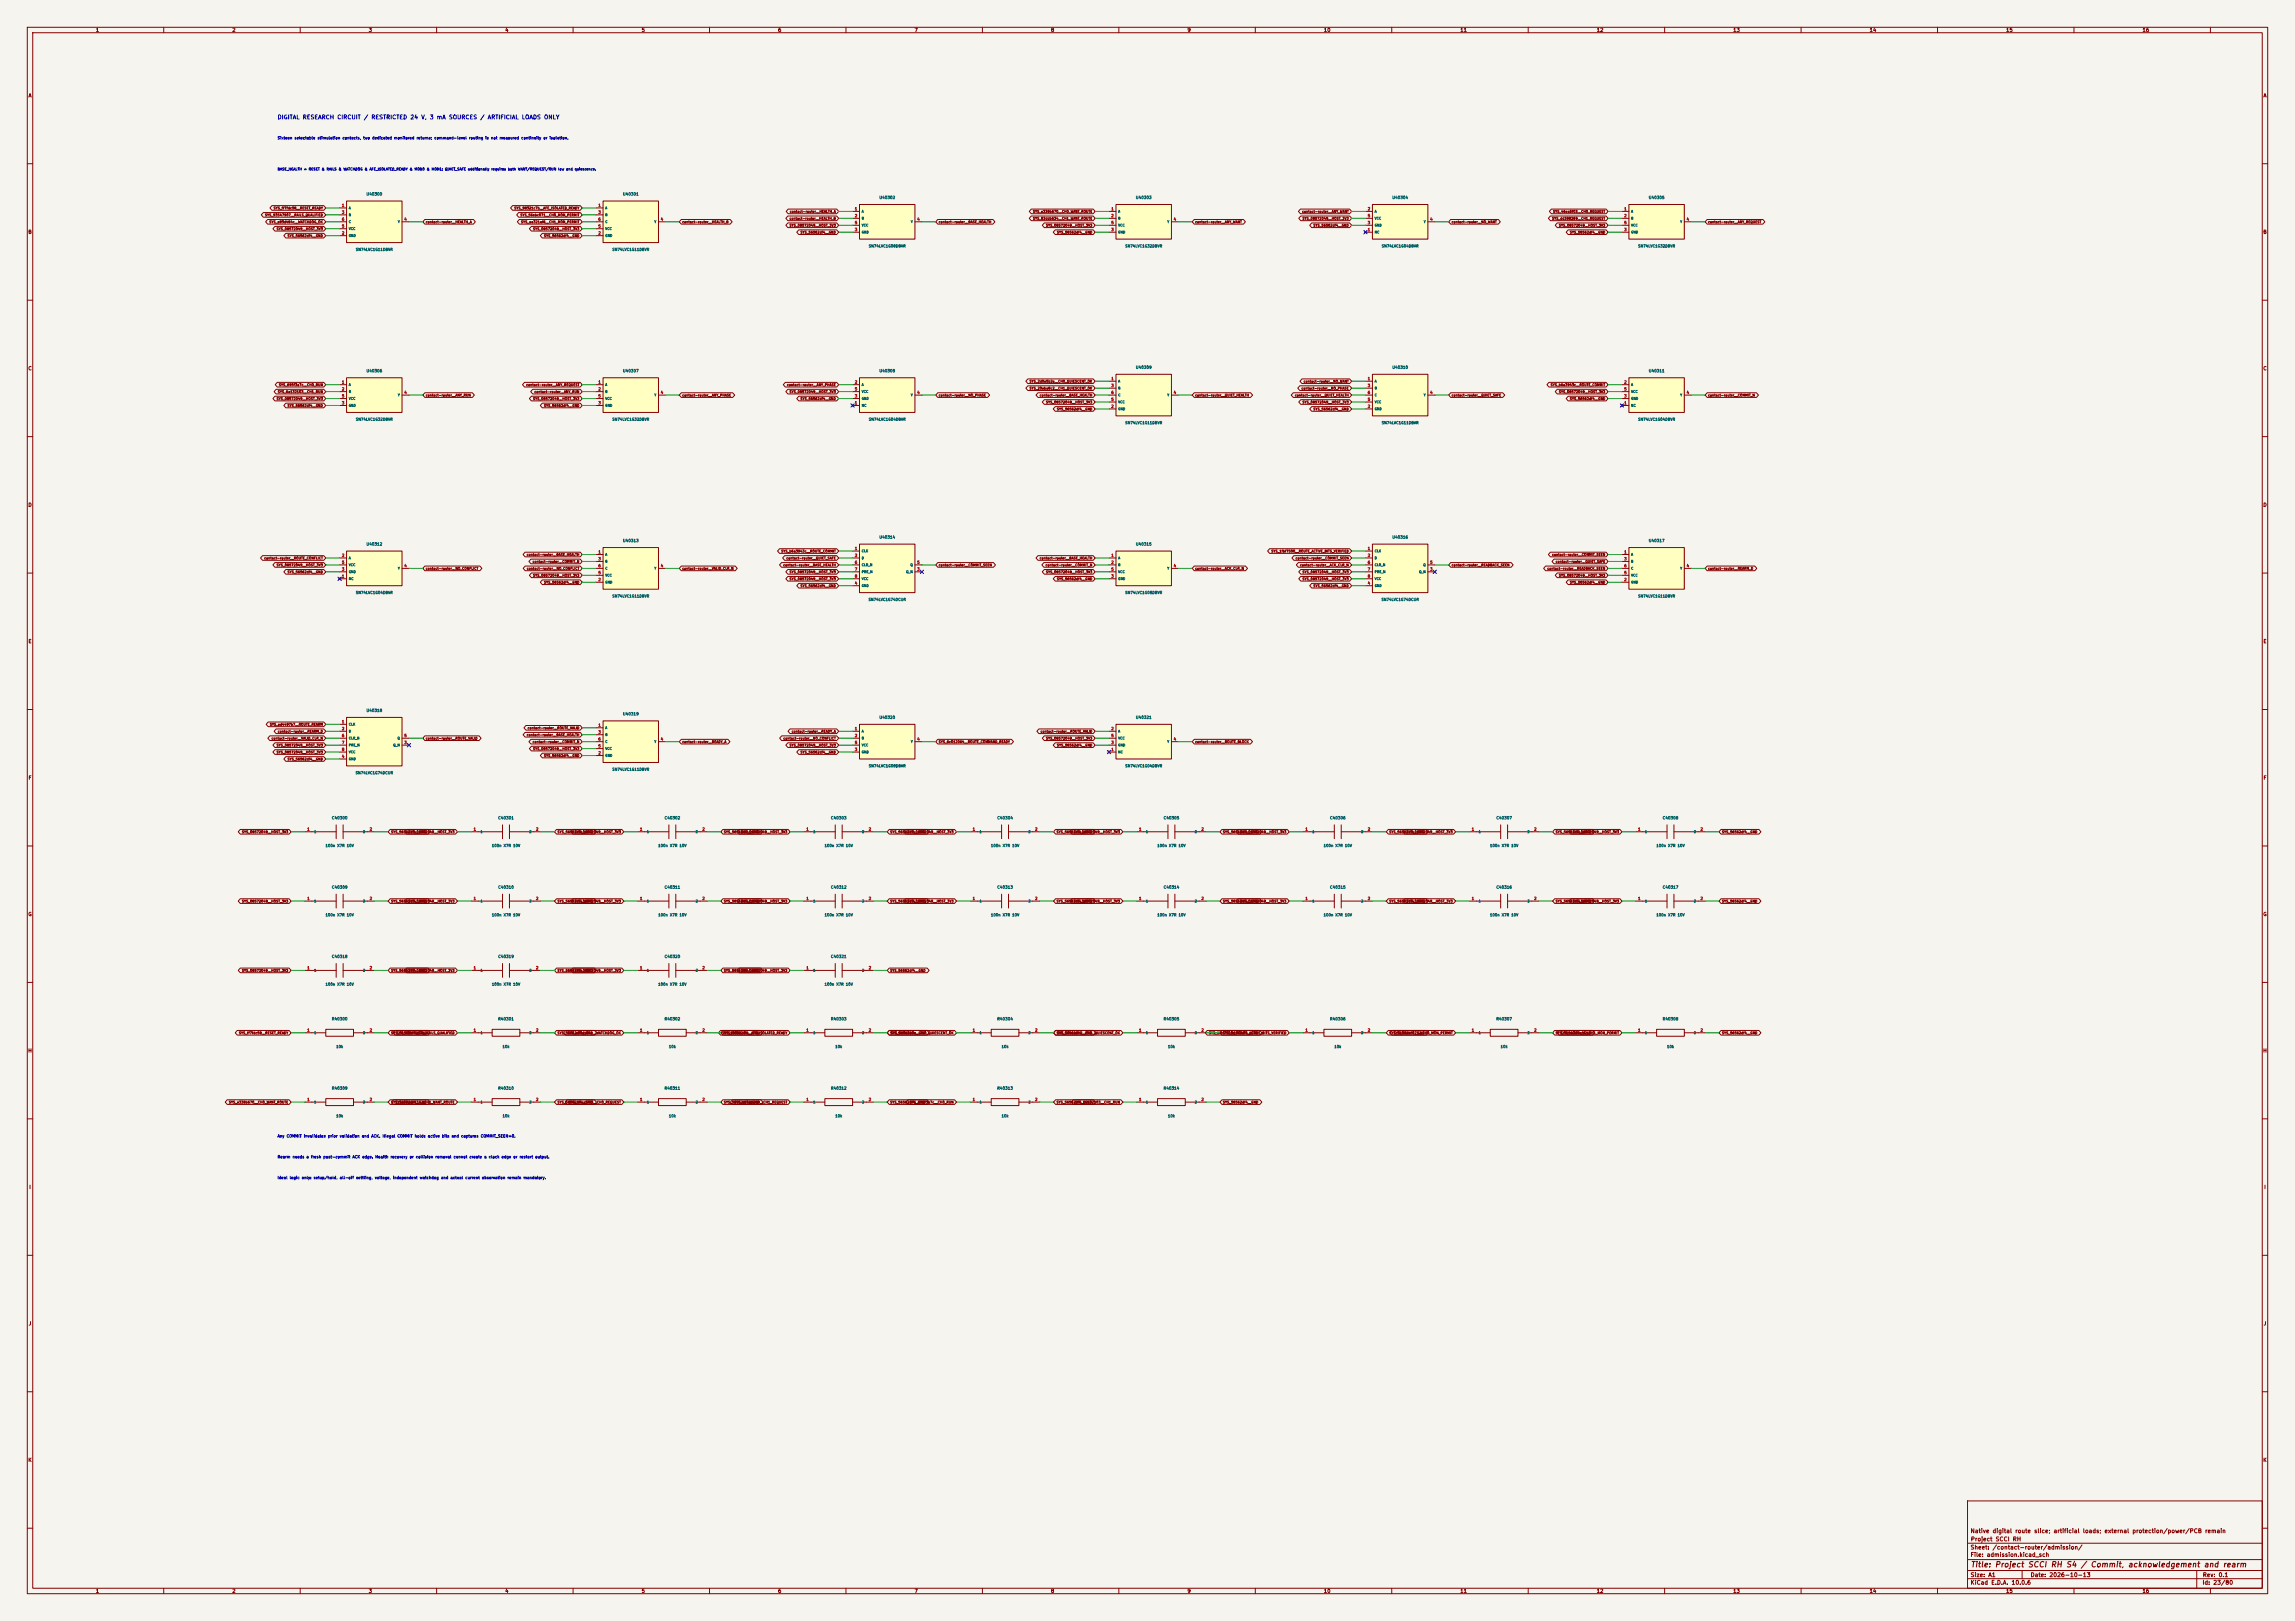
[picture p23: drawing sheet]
<svg xmlns="http://www.w3.org/2000/svg" width="841mm" height="594mm" viewBox="0 0 841 594" stroke-linecap="round" stroke-linejoin="round" font-family="sans-serif">
<defs><g id="words">
<text font-size="2" fill="#840000" x="722" y="574.8">Title: Project SCCI RH S4 / Commit, acknowledgement and rearm</text>
<text font-size="1.5" fill="#0000c2" x="101.6" y="44.1">DIGITAL RESEARCH CIRCUIT / RESTRICTED 24 V, 3 mA SOURCES / ARTIFICIAL LOADS ONLY</text>
<g font-size="1.5" fill="#840000">
<text x="721.9" y="562.1">Native digital route slice; artificial loads; external protection/power/PCB remain</text>
<text x="721.9" y="568.1">Sheet: /contact-router/admission/</text>
<text x="722" y="565.1">Project SCCI RH</text>
<text x="721.9" y="570.8">File: admission.kicad_sch</text>
<text x="721.9" y="581">KiCad E.D.A. 10.0.6</text>
<text x="721.9" y="578.2">Size: A1</text>
<text x="743.9" y="578.2">Date: 2026-10-13</text>
<text x="806.9" y="581">Id: 23/80</text>
<text x="807" y="578.2">Rev: 0.1</text>
</g>
<g font-size="1.3" fill="#840000">
<text x="35" y="12">1</text>
<text x="85" y="12">2</text>
<text x="135" y="12">3</text>
<text x="185" y="12">4</text>
<text x="235" y="12">5</text>
<text x="285" y="12">6</text>
<text x="335" y="12">7</text>
<text x="385" y="12">8</text>
<text x="435" y="12">9</text>
<text x="485" y="12">10</text>
<text x="535" y="12">11</text>
<text x="585" y="12">12</text>
<text x="635" y="12">13</text>
<text x="685" y="12">14</text>
<text x="735" y="12">15</text>
<text x="785" y="12">16</text>
<text x="10.3" y="36">A</text>
<text x="829.3" y="36">A</text>
<text x="10.2" y="86">B</text>
<text x="829.2" y="86">B</text>
<text x="10.2" y="136">C</text>
<text x="829.2" y="136">C</text>
<text x="10.2" y="186">D</text>
<text x="829.2" y="186">D</text>
<text x="10.3" y="236">E</text>
<text x="829.3" y="236">E</text>
<text x="10.3" y="286">F</text>
<text x="829.3" y="286">F</text>
<text x="10.2" y="336">G</text>
<text x="829.2" y="336">G</text>
<text x="10.2" y="386">H</text>
<text x="829.2" y="386">H</text>
<text x="10.6" y="436">I</text>
<text x="829.6" y="436">I</text>
<text x="10.4" y="486">J</text>
<text x="829.4" y="486">J</text>
<text x="10.2" y="536">K</text>
<text x="829.2" y="536">K</text>
<text x="35" y="584">1</text>
<text x="85" y="584">2</text>
<text x="135" y="584">3</text>
<text x="185" y="584">4</text>
<text x="235" y="584">5</text>
<text x="285" y="584">6</text>
<text x="335" y="584">7</text>
<text x="385" y="584">8</text>
<text x="435" y="584">9</text>
<text x="485" y="584">10</text>
<text x="535" y="584">11</text>
<text x="585" y="584">12</text>
<text x="635" y="584">13</text>
<text x="685" y="584">14</text>
<text x="735" y="584">15</text>
<text x="785" y="584">16</text>
</g>
<g font-size="1" fill="#0000c2">
<text x="101.6" y="51.3">Sixteen selectable stimulation contacts, two dedicated monitored returns; command-level routing is not measured continuity or isolation.</text>
<text x="101.6" y="417.1">Any COMMIT invalidates prior validation and ACK. Illegal COMMIT holds active bits and captures COMMIT_SEEN=0.</text>
<text x="101.6" y="424.7">Rearm needs a fresh post-commit ACK edge. Health recovery or collision removal cannot create a clock edge or restart output.</text>
<text x="101.6" y="432.3">Ideal logic only: setup/hold, all-off settling, voltage, independent watchdog and actual current observation remain mandatory.</text>
</g>
<g font-size="1" fill="#006464">
<text x="134.2" y="71.9">U40300</text>
<text x="228.1" y="71.9">U40301</text>
<text x="322.1" y="73.1">U40302</text>
<text x="416.1" y="73.1">U40303</text>
<text x="510.1" y="73.1">U40304</text>
<text x="604.1" y="73.1">U40305</text>
<text x="130.3" y="92.2">SN74LVC1G11DBVR</text>
<text x="224.3" y="92.2">SN74LVC1G11DBVR</text>
<text x="318.2" y="90.9">SN74LVC1G08DBVR</text>
<text x="412.2" y="90.9">SN74LVC1G32DBVR</text>
<text x="506.2" y="90.9">SN74LVC1G04DBVR</text>
<text x="600.2" y="90.9">SN74LVC1G32DBVR</text>
<text x="134.2" y="136.6">U40306</text>
<text x="228.1" y="136.6">U40307</text>
<text x="322.1" y="136.6">U40308</text>
<text x="416.1" y="135.4">U40309</text>
<text x="510.1" y="135.4">U40310</text>
<text x="604.1" y="136.6">U40311</text>
<text x="130.3" y="154.4">SN74LVC1G32DBVR</text>
<text x="224.3" y="154.4">SN74LVC1G32DBVR</text>
<text x="318.2" y="154.4">SN74LVC1G04DBVR</text>
<text x="412.2" y="155.7">SN74LVC1G11DBVR</text>
<text x="506.2" y="155.7">SN74LVC1G11DBVR</text>
<text x="600.2" y="154.4">SN74LVC1G04DBVR</text>
<text x="322.1" y="197.6">U40314</text>
<text x="510.1" y="197.6">U40316</text>
<text x="134.2" y="200.1">U40312</text>
<text x="228.1" y="198.9">U40313</text>
<text x="416.1" y="200.1">U40315</text>
<text x="604.1" y="198.9">U40317</text>
<text x="130.3" y="217.9">SN74LVC1G04DBVR</text>
<text x="224.3" y="219.2">SN74LVC1G11DBVR</text>
<text x="318.1" y="220.4">SN74LVC1G74DCUR</text>
<text x="412.2" y="217.9">SN74LVC1G08DBVR</text>
<text x="506.1" y="220.4">SN74LVC1G74DCUR</text>
<text x="600.2" y="219.2">SN74LVC1G11DBVR</text>
<text x="134.2" y="261.1">U40318</text>
<text x="228.1" y="262.4">U40319</text>
<text x="322.1" y="263.6">U40320</text>
<text x="416.1" y="263.6">U40321</text>
<text x="318.2" y="281.4">SN74LVC1G08DBVR</text>
<text x="412.2" y="281.4">SN74LVC1G04DBVR</text>
<text x="130.2" y="283.9">SN74LVC1G74DCUR</text>
<text x="224.3" y="282.7">SN74LVC1G11DBVR</text>
<text x="121.5" y="300.5">C40300</text>
<text x="182.4" y="300.5">C40301</text>
<text x="243.4" y="300.5">C40302</text>
<text x="304.4" y="300.5">C40303</text>
<text x="365.3" y="300.5">C40304</text>
<text x="426.3" y="300.5">C40305</text>
<text x="487.2" y="300.5">C40306</text>
<text x="548.2" y="300.5">C40307</text>
<text x="609.2" y="300.5">C40308</text>
<text x="119.2" y="310.6">100n X7R 10V</text>
<text x="180.1" y="310.6">100n X7R 10V</text>
<text x="241.1" y="310.6">100n X7R 10V</text>
<text x="302" y="310.6">100n X7R 10V</text>
<text x="363" y="310.6">100n X7R 10V</text>
<text x="424" y="310.6">100n X7R 10V</text>
<text x="484.9" y="310.6">100n X7R 10V</text>
<text x="545.9" y="310.6">100n X7R 10V</text>
<text x="606.8" y="310.6">100n X7R 10V</text>
<text x="121.5" y="325.9">C40309</text>
<text x="182.4" y="325.9">C40310</text>
<text x="243.4" y="325.9">C40311</text>
<text x="304.4" y="325.9">C40312</text>
<text x="365.3" y="325.9">C40313</text>
<text x="426.3" y="325.9">C40314</text>
<text x="487.2" y="325.9">C40315</text>
<text x="548.2" y="325.9">C40316</text>
<text x="609.2" y="325.9">C40317</text>
<text x="119.2" y="336">100n X7R 10V</text>
<text x="180.1" y="336">100n X7R 10V</text>
<text x="241.1" y="336">100n X7R 10V</text>
<text x="302" y="336">100n X7R 10V</text>
<text x="363" y="336">100n X7R 10V</text>
<text x="424" y="336">100n X7R 10V</text>
<text x="484.9" y="336">100n X7R 10V</text>
<text x="545.9" y="336">100n X7R 10V</text>
<text x="606.8" y="336">100n X7R 10V</text>
<text x="121.5" y="351.3">C40318</text>
<text x="182.4" y="351.3">C40319</text>
<text x="243.4" y="351.3">C40320</text>
<text x="304.4" y="351.3">C40321</text>
<text x="119.2" y="361.4">100n X7R 10V</text>
<text x="180.1" y="361.4">100n X7R 10V</text>
<text x="241.1" y="361.4">100n X7R 10V</text>
<text x="302" y="361.4">100n X7R 10V</text>
<text x="121.5" y="374.1">R40300</text>
<text x="182.4" y="374.1">R40301</text>
<text x="243.4" y="374.1">R40302</text>
<text x="304.4" y="374.1">R40303</text>
<text x="365.3" y="374.1">R40304</text>
<text x="426.3" y="374.1">R40305</text>
<text x="487.2" y="374.1">R40306</text>
<text x="548.2" y="374.1">R40307</text>
<text x="609.2" y="374.1">R40308</text>
<text x="123.1" y="384.3">10k</text>
<text x="184" y="384.3">10k</text>
<text x="245" y="384.3">10k</text>
<text x="306" y="384.3">10k</text>
<text x="366.9" y="384.3">10k</text>
<text x="427.9" y="384.3">10k</text>
<text x="488.8" y="384.3">10k</text>
<text x="549.8" y="384.3">10k</text>
<text x="610.8" y="384.3">10k</text>
<text x="121.5" y="399.5">R40309</text>
<text x="182.4" y="399.5">R40310</text>
<text x="243.4" y="399.5">R40311</text>
<text x="304.4" y="399.5">R40312</text>
<text x="365.3" y="399.5">R40313</text>
<text x="426.3" y="399.5">R40314</text>
<text x="123.1" y="409.7">10k</text>
<text x="184" y="409.7">10k</text>
<text x="245" y="409.7">10k</text>
<text x="306" y="409.7">10k</text>
<text x="366.9" y="409.7">10k</text>
<text x="427.9" y="409.7">10k</text>
</g>
<g font-size="1" fill="#a90000">
<text x="125.2" y="76">1</text>
<text x="219.1" y="76">1</text>
<text x="313.1" y="77.3">1</text>
<text x="407.1" y="77.3">1</text>
<text x="501.1" y="77.3">2</text>
<text x="595.1" y="77.3">1</text>
<text x="125.2" y="78.6">3</text>
<text x="125.2" y="83.6">5</text>
<text x="125.2" y="81.1">6</text>
<text x="148" y="81.1">4</text>
<text x="219.1" y="78.6">3</text>
<text x="219.1" y="83.6">5</text>
<text x="219.1" y="81.1">6</text>
<text x="242" y="81.1">4</text>
<text x="313.1" y="79.8">2</text>
<text x="313.1" y="82.4">5</text>
<text x="336" y="81.1">4</text>
<text x="407.1" y="79.8">2</text>
<text x="407.1" y="82.4">5</text>
<text x="430" y="81.1">4</text>
<text x="501.1" y="82.4">3</text>
<text x="501.1" y="79.8">5</text>
<text x="523.9" y="81.1">4</text>
<text x="595.1" y="79.8">2</text>
<text x="595.1" y="82.4">5</text>
<text x="617.9" y="81.1">4</text>
<text x="125.2" y="86.2">2</text>
<text x="219.1" y="86.2">2</text>
<text x="313.1" y="84.9">3</text>
<text x="407.1" y="84.9">3</text>
<text x="501.1" y="84.9">1</text>
<text x="595.1" y="84.9">3</text>
<text x="125.2" y="140.8">1</text>
<text x="125.2" y="143.3">2</text>
<text x="219.1" y="140.8">1</text>
<text x="219.1" y="143.3">2</text>
<text x="313.1" y="140.8">2</text>
<text x="313.1" y="143.3">5</text>
<text x="407.1" y="139.5">1</text>
<text x="407.1" y="142.1">3</text>
<text x="501.1" y="139.5">1</text>
<text x="501.1" y="142.1">3</text>
<text x="595.1" y="140.8">2</text>
<text x="595.1" y="143.3">5</text>
<text x="125.2" y="148.4">3</text>
<text x="125.2" y="145.9">5</text>
<text x="148" y="144.6">4</text>
<text x="219.1" y="148.4">3</text>
<text x="219.1" y="145.9">5</text>
<text x="242" y="144.6">4</text>
<text x="313.1" y="148.4">1</text>
<text x="313.1" y="145.9">3</text>
<text x="336" y="144.6">4</text>
<text x="407.1" y="149.7">2</text>
<text x="407.1" y="147.1">5</text>
<text x="407.1" y="144.6">6</text>
<text x="430" y="144.6">4</text>
<text x="501.1" y="149.7">2</text>
<text x="501.1" y="147.1">5</text>
<text x="501.1" y="144.6">6</text>
<text x="523.9" y="144.6">4</text>
<text x="595.1" y="148.4">1</text>
<text x="595.1" y="145.9">3</text>
<text x="617.9" y="144.6">4</text>
<text x="219.1" y="203">1</text>
<text x="313.1" y="201.7">1</text>
<text x="501.1" y="201.7">1</text>
<text x="595.1" y="203">1</text>
<text x="125.2" y="204.3">2</text>
<text x="125.2" y="209.4">3</text>
<text x="125.2" y="206.8">5</text>
<text x="148" y="208.1">4</text>
<text x="219.1" y="205.6">3</text>
<text x="219.1" y="208.1">6</text>
<text x="242" y="208.1">4</text>
<text x="313.1" y="204.3">2</text>
<text x="313.1" y="206.8">6</text>
<text x="313.1" y="209.4">7</text>
<text x="336" y="209.4">3</text>
<text x="336" y="206.8">5</text>
<text x="407.1" y="204.3">1</text>
<text x="407.1" y="206.8">2</text>
<text x="407.1" y="209.4">5</text>
<text x="430" y="208.1">4</text>
<text x="501.1" y="204.3">2</text>
<text x="501.1" y="206.8">6</text>
<text x="501.1" y="209.4">7</text>
<text x="523.9" y="209.4">3</text>
<text x="523.9" y="206.8">5</text>
<text x="595.1" y="205.6">3</text>
<text x="595.1" y="208.1">6</text>
<text x="617.9" y="208.1">4</text>
<text x="125.2" y="211.9">1</text>
<text x="219.1" y="213.2">2</text>
<text x="219.1" y="210.6">5</text>
<text x="313.1" y="214.4">4</text>
<text x="313.1" y="211.9">8</text>
<text x="407.1" y="211.9">3</text>
<text x="501.1" y="214.4">4</text>
<text x="501.1" y="211.9">8</text>
<text x="595.1" y="213.2">2</text>
<text x="595.1" y="210.6">5</text>
<text x="125.2" y="265.2">1</text>
<text x="125.2" y="267.8">2</text>
<text x="219.1" y="266.5">1</text>
<text x="219.1" y="269.1">3</text>
<text x="313.1" y="267.8">1</text>
<text x="407.1" y="267.8">2</text>
<text x="125.2" y="270.3">6</text>
<text x="125.2" y="272.9">7</text>
<text x="125.2" y="275.4">8</text>
<text x="148" y="272.9">3</text>
<text x="148" y="270.3">5</text>
<text x="219.1" y="274.1">5</text>
<text x="219.1" y="271.6">6</text>
<text x="242" y="271.6">4</text>
<text x="313.1" y="270.3">2</text>
<text x="313.1" y="275.4">3</text>
<text x="313.1" y="272.9">5</text>
<text x="336" y="271.6">4</text>
<text x="407.1" y="275.4">1</text>
<text x="407.1" y="272.9">3</text>
<text x="407.1" y="270.3">5</text>
<text x="430" y="271.6">4</text>
<text x="125.2" y="277.9">4</text>
<text x="219.1" y="276.7">2</text>
<text x="112.5" y="304.6">1</text>
<text x="135.3" y="304.6">2</text>
<text x="173.4" y="304.6">1</text>
<text x="196.3" y="304.6">2</text>
<text x="234.4" y="304.6">1</text>
<text x="257.2" y="304.6">2</text>
<text x="295.3" y="304.6">1</text>
<text x="318.2" y="304.6">2</text>
<text x="356.3" y="304.6">1</text>
<text x="379.2" y="304.6">2</text>
<text x="417.3" y="304.6">1</text>
<text x="440.1" y="304.6">2</text>
<text x="478.2" y="304.6">1</text>
<text x="501.1" y="304.6">2</text>
<text x="539.2" y="304.6">1</text>
<text x="562" y="304.6">2</text>
<text x="600.1" y="304.6">1</text>
<text x="623" y="304.6">2</text>
<text x="112.5" y="330">1</text>
<text x="135.3" y="330">2</text>
<text x="173.4" y="330">1</text>
<text x="196.3" y="330">2</text>
<text x="234.4" y="330">1</text>
<text x="257.2" y="330">2</text>
<text x="295.3" y="330">1</text>
<text x="318.2" y="330">2</text>
<text x="356.3" y="330">1</text>
<text x="379.2" y="330">2</text>
<text x="417.3" y="330">1</text>
<text x="440.1" y="330">2</text>
<text x="478.2" y="330">1</text>
<text x="501.1" y="330">2</text>
<text x="539.2" y="330">1</text>
<text x="562" y="330">2</text>
<text x="600.1" y="330">1</text>
<text x="623" y="330">2</text>
<text x="112.5" y="355.4">1</text>
<text x="135.3" y="355.4">2</text>
<text x="173.4" y="355.4">1</text>
<text x="196.3" y="355.4">2</text>
<text x="234.4" y="355.4">1</text>
<text x="257.2" y="355.4">2</text>
<text x="295.3" y="355.4">1</text>
<text x="318.2" y="355.4">2</text>
<text x="112.5" y="378.3">1</text>
<text x="135.3" y="378.3">2</text>
<text x="173.4" y="378.3">1</text>
<text x="196.3" y="378.3">2</text>
<text x="234.4" y="378.3">1</text>
<text x="257.2" y="378.3">2</text>
<text x="295.3" y="378.3">1</text>
<text x="318.2" y="378.3">2</text>
<text x="356.3" y="378.3">1</text>
<text x="379.2" y="378.3">2</text>
<text x="417.3" y="378.3">1</text>
<text x="440.1" y="378.3">2</text>
<text x="478.2" y="378.3">1</text>
<text x="501.1" y="378.3">2</text>
<text x="539.2" y="378.3">1</text>
<text x="562" y="378.3">2</text>
<text x="600.1" y="378.3">1</text>
<text x="623" y="378.3">2</text>
<text x="112.5" y="403.7">1</text>
<text x="135.3" y="403.7">2</text>
<text x="173.4" y="403.7">1</text>
<text x="196.3" y="403.7">2</text>
<text x="234.4" y="403.7">1</text>
<text x="257.2" y="403.7">2</text>
<text x="295.3" y="403.7">1</text>
<text x="318.2" y="403.7">2</text>
<text x="356.3" y="403.7">1</text>
<text x="379.2" y="403.7">2</text>
<text x="417.3" y="403.7">1</text>
<text x="440.1" y="403.7">2</text>
</g>
<text font-size=".9" fill="#0000c2" x="101.6" y="62.7">BASE_HEALTH = RESET &amp; RAILS &amp; WATCHDOG &amp; AFE_ISOLATED_READY &amp; MON0 &amp; MON1; QUIET_SAFE additionally requires both WANT/REQUEST/RUN low and quiescence.</text>
<g font-size=".9" fill="#840000">
<text x="100.1" y="76.9">SYS_ff7fdc58__RESET_READY</text>
<text x="188.3" y="76.9">SYS_98321c7b__AFE_ISOLATED_READY</text>
<text x="97" y="79.4">SYS_93547907__RAILS_QUALIFIED</text>
<text x="98.6" y="82">SYS_a83d484c__WATCHDOG_OK</text>
<text x="155.9" y="82">contact-router__HEALTH_A</text>
<text x="190.6" y="79.4">SYS_56ebc071__CH0_MON_PERMIT</text>
<text x="190.8" y="82">SYS_aa321af6__CH1_MON_PERMIT</text>
<text x="249.9" y="82">contact-router__HEALTH_B</text>
<text x="289.2" y="80.7">contact-router__HEALTH_B</text>
<text x="289.2" y="83.3">SYS_08572049__HOST_3V3</text>
<text x="289.3" y="78.2">contact-router__HEALTH_A</text>
<text x="343.9" y="82">contact-router__BASE_HEALTH</text>
<text x="378.4" y="78.2">SYS_e338b670__CH0_WANT_ROUTE</text>
<text x="378.4" y="80.7">SYS_83ddb634__CH1_WANT_ROUTE</text>
<text x="383.2" y="83.3">SYS_08572049__HOST_3V3</text>
<text x="437.9" y="82">contact-router__ANY_WANT</text>
<text x="477" y="78.2">contact-router__ANY_WANT</text>
<text x="477.2" y="80.7">SYS_08572049__HOST_3V3</text>
<text x="481.2" y="83.3">SYS_56562df4__GND</text>
<text x="531.8" y="82">contact-router__NO_WANT</text>
<text x="568.6" y="80.7">SYS_dd388269__CH1_REQUEST</text>
<text x="569" y="78.2">SYS_46ea5f03__CH0_REQUEST</text>
<text x="571.1" y="83.3">SYS_08572049__HOST_3V3</text>
<text x="625.8" y="82">contact-router__ANY_REQUEST</text>
<text x="101.2" y="84.5">SYS_08572049__HOST_3V3</text>
<text x="105.2" y="87.1">SYS_56562df4__GND</text>
<text x="195.2" y="84.5">SYS_08572049__HOST_3V3</text>
<text x="199.2" y="87.1">SYS_56562df4__GND</text>
<text x="293.2" y="85.8">SYS_56562df4__GND</text>
<text x="387.2" y="85.8">SYS_56562df4__GND</text>
<text x="575.1" y="85.8">SYS_56562df4__GND</text>
<text x="102.1" y="141.7">SYS_695f3a7c__CH0_RUN</text>
<text x="192.7" y="141.7">contact-router__ANY_REQUEST</text>
<text x="288.3" y="141.7">contact-router__ANY_PHASE</text>
<text x="377.1" y="140.4">SYS_2d0e5b2e__CH0_QUIESCENT_OK</text>
<text x="377.1" y="142.9">SYS_20eba8c2__CH1_QUIESCENT_OK</text>
<text x="476.8" y="142.9">contact-router__NO_PHASE</text>
<text x="477.6" y="140.4">contact-router__NO_WANT</text>
<text x="568.1" y="141.7">SYS_b6a3943c__ROUTE_COMMIT</text>
<text x="101.2" y="146.8">SYS_08572049__HOST_3V3</text>
<text x="101.7" y="144.2">SYS_6a132103__CH1_RUN</text>
<text x="105.2" y="149.3">SYS_56562df4__GND</text>
<text x="155.9" y="145.5">contact-router__ANY_RUN</text>
<text x="195.2" y="146.8">SYS_08572049__HOST_3V3</text>
<text x="195.7" y="144.2">contact-router__ANY_RUN</text>
<text x="199.2" y="149.3">SYS_56562df4__GND</text>
<text x="249.9" y="145.5">contact-router__ANY_PHASE</text>
<text x="289.2" y="144.2">SYS_08572049__HOST_3V3</text>
<text x="293.2" y="146.8">SYS_56562df4__GND</text>
<text x="343.9" y="145.5">contact-router__NO_PHASE</text>
<text x="380.9" y="145.5">contact-router__BASE_HEALTH</text>
<text x="383.2" y="148">SYS_08572049__HOST_3V3</text>
<text x="437.9" y="145.5">contact-router__QUIET_HEALTH</text>
<text x="474.4" y="145.5">contact-router__QUIET_HEALTH</text>
<text x="477.2" y="148">SYS_08572049__HOST_3V3</text>
<text x="531.8" y="145.5">contact-router__QUIET_SAFE</text>
<text x="571.1" y="144.2">SYS_08572049__HOST_3V3</text>
<text x="575.1" y="146.8">SYS_56562df4__GND</text>
<text x="625.8" y="145.5">contact-router__COMMIT_N</text>
<text x="387.2" y="150.6">SYS_56562df4__GND</text>
<text x="481.2" y="150.6">SYS_56562df4__GND</text>
<text x="192.9" y="203.9">contact-router__BASE_HEALTH</text>
<text x="286.2" y="202.6">SYS_b6a3943c__ROUTE_COMMIT</text>
<text x="465.7" y="202.6">SYS_1fbf7500__ROUTE_ACTIVE_BITS_VERIFIED</text>
<text x="568.6" y="203.9">contact-router__COMMIT_SEEN</text>
<text x="96.7" y="205.2">contact-router__ROUTE_CONFLICT</text>
<text x="101.2" y="207.7">SYS_08572049__HOST_3V3</text>
<text x="155.9" y="209">contact-router__NO_CONFLICT</text>
<text x="193" y="209">contact-router__NO_CONFLICT</text>
<text x="195.1" y="206.4">contact-router__COMMIT_N</text>
<text x="249.9" y="209">contact-router__VALID_CLR_N</text>
<text x="286.9" y="207.7">contact-router__BASE_HEALTH</text>
<text x="288" y="205.2">contact-router__QUIET_SAFE</text>
<text x="343.9" y="207.7">contact-router__COMMIT_SEEN</text>
<text x="380.9" y="205.2">contact-router__BASE_HEALTH</text>
<text x="383" y="207.7">contact-router__COMMIT_N</text>
<text x="437.9" y="209">contact-router__ACK_CLR_N</text>
<text x="474.6" y="205.2">contact-router__COMMIT_SEEN</text>
<text x="476.3" y="207.7">contact-router__ACK_CLR_N</text>
<text x="531.8" y="207.7">contact-router__READBACK_SEEN</text>
<text x="566.9" y="209">contact-router__READBACK_SEEN</text>
<text x="570" y="206.4">contact-router__QUIET_SAFE</text>
<text x="625.8" y="209">contact-router__REARM_D</text>
<text x="105.2" y="210.3">SYS_56562df4__GND</text>
<text x="195.2" y="211.5">SYS_08572049__HOST_3V3</text>
<text x="199.2" y="214.1">SYS_56562df4__GND</text>
<text x="289.2" y="210.3">SYS_08572049__HOST_3V3</text>
<text x="289.2" y="212.8">SYS_08572049__HOST_3V3</text>
<text x="293.2" y="215.3">SYS_56562df4__GND</text>
<text x="383.2" y="210.3">SYS_08572049__HOST_3V3</text>
<text x="387.2" y="212.8">SYS_56562df4__GND</text>
<text x="477.2" y="210.3">SYS_08572049__HOST_3V3</text>
<text x="477.2" y="212.8">SYS_08572049__HOST_3V3</text>
<text x="481.2" y="215.3">SYS_56562df4__GND</text>
<text x="571.1" y="211.5">SYS_08572049__HOST_3V3</text>
<text x="575.1" y="214.1">SYS_56562df4__GND</text>
<text x="98.8" y="266.1">SYS_ed4497b7__ROUTE_REARM</text>
<text x="101.7" y="268.7">contact-router__REARM_D</text>
<text x="192.9" y="269.9">contact-router__BASE_HEALTH</text>
<text x="193.2" y="267.4">contact-router__ROUTE_VALID</text>
<text x="290" y="268.7">contact-router__READY_A</text>
<text x="381.2" y="268.7">contact-router__ROUTE_VALID</text>
<text x="99.4" y="271.2">contact-router__VALID_CLR_N</text>
<text x="101.2" y="273.8">SYS_08572049__HOST_3V3</text>
<text x="155.9" y="271.2">contact-router__ROUTE_VALID</text>
<text x="195.1" y="272.5">contact-router__COMMIT_N</text>
<text x="195.2" y="275">SYS_08572049__HOST_3V3</text>
<text x="249.9" y="272.5">contact-router__READY_A</text>
<text x="286.9" y="271.2">contact-router__NO_CONFLICT</text>
<text x="289.2" y="273.8">SYS_08572049__HOST_3V3</text>
<text x="343.9" y="272.5">SYS_6c012064__ROUTE_COMMAND_READY</text>
<text x="383.2" y="271.2">SYS_08572049__HOST_3V3</text>
<text x="387.2" y="273.8">SYS_56562df4__GND</text>
<text x="437.9" y="272.5">contact-router__ROUTE_BLOCK</text>
<text x="101.2" y="276.3">SYS_08572049__HOST_3V3</text>
<text x="105.2" y="278.8">SYS_56562df4__GND</text>
<text x="199.2" y="277.6">SYS_56562df4__GND</text>
<text x="293.2" y="276.3">SYS_56562df4__GND</text>
<text x="88.5" y="305.5">SYS_08572049__HOST_3V3</text>
<text x="143.2" y="305.5">SYS_56562df4__GND</text>
<text x="149.5" y="305.5">SYS_08572049__HOST_3V3</text>
<text x="204.2" y="305.5">SYS_56562df4__GND</text>
<text x="210.5" y="305.5">SYS_08572049__HOST_3V3</text>
<text x="265.1" y="305.5">SYS_56562df4__GND</text>
<text x="271.4" y="305.5">SYS_08572049__HOST_3V3</text>
<text x="326.1" y="305.5">SYS_56562df4__GND</text>
<text x="332.4" y="305.5">SYS_08572049__HOST_3V3</text>
<text x="387.1" y="305.5">SYS_56562df4__GND</text>
<text x="393.3" y="305.5">SYS_08572049__HOST_3V3</text>
<text x="448" y="305.5">SYS_56562df4__GND</text>
<text x="454.3" y="305.5">SYS_08572049__HOST_3V3</text>
<text x="509" y="305.5">SYS_56562df4__GND</text>
<text x="515.3" y="305.5">SYS_08572049__HOST_3V3</text>
<text x="569.9" y="305.5">SYS_56562df4__GND</text>
<text x="576.2" y="305.5">SYS_08572049__HOST_3V3</text>
<text x="630.9" y="305.5">SYS_56562df4__GND</text>
<text x="88.5" y="330.9">SYS_08572049__HOST_3V3</text>
<text x="143.2" y="330.9">SYS_56562df4__GND</text>
<text x="149.5" y="330.9">SYS_08572049__HOST_3V3</text>
<text x="204.2" y="330.9">SYS_56562df4__GND</text>
<text x="210.5" y="330.9">SYS_08572049__HOST_3V3</text>
<text x="265.1" y="330.9">SYS_56562df4__GND</text>
<text x="271.4" y="330.9">SYS_08572049__HOST_3V3</text>
<text x="326.1" y="330.9">SYS_56562df4__GND</text>
<text x="332.4" y="330.9">SYS_08572049__HOST_3V3</text>
<text x="387.1" y="330.9">SYS_56562df4__GND</text>
<text x="393.3" y="330.9">SYS_08572049__HOST_3V3</text>
<text x="448" y="330.9">SYS_56562df4__GND</text>
<text x="454.3" y="330.9">SYS_08572049__HOST_3V3</text>
<text x="509" y="330.9">SYS_56562df4__GND</text>
<text x="515.3" y="330.9">SYS_08572049__HOST_3V3</text>
<text x="569.9" y="330.9">SYS_56562df4__GND</text>
<text x="576.2" y="330.9">SYS_08572049__HOST_3V3</text>
<text x="630.9" y="330.9">SYS_56562df4__GND</text>
<text x="88.5" y="356.3">SYS_08572049__HOST_3V3</text>
<text x="143.2" y="356.3">SYS_56562df4__GND</text>
<text x="149.5" y="356.3">SYS_08572049__HOST_3V3</text>
<text x="204.2" y="356.3">SYS_56562df4__GND</text>
<text x="210.5" y="356.3">SYS_08572049__HOST_3V3</text>
<text x="265.1" y="356.3">SYS_56562df4__GND</text>
<text x="271.4" y="356.3">SYS_08572049__HOST_3V3</text>
<text x="326.1" y="356.3">SYS_56562df4__GND</text>
<text x="87.4" y="379.2">SYS_ff7fdc58__RESET_READY</text>
<text x="143.2" y="379.2">SYS_56562df4__GND</text>
<text x="145.2" y="379.2">SYS_93547907__RAILS_QUALIFIED</text>
<text x="204.2" y="379.2">SYS_56562df4__GND</text>
<text x="207.8" y="379.2">SYS_a83d484c__WATCHDOG_OK</text>
<text x="264.5" y="379.2">SYS_98321c7b__AFE_ISOLATED_READY</text>
<text x="265.1" y="379.2">SYS_56562df4__GND</text>
<text x="326.1" y="379.2">SYS_56562df4__GND</text>
<text x="326.3" y="379.2">SYS_2d0e5b2e__CH0_QUIESCENT_OK</text>
<text x="387.1" y="379.2">SYS_56562df4__GND</text>
<text x="387.3" y="379.2">SYS_20eba8c2__CH1_QUIESCENT_OK</text>
<text x="442.9" y="379.2">SYS_1fbf7500__ROUTE_ACTIVE_BITS_VERIFIED</text>
<text x="448" y="379.2">SYS_56562df4__GND</text>
<text x="509" y="379.2">SYS_56562df4__GND</text>
<text x="510.6" y="379.2">SYS_56ebc071__CH0_MON_PERMIT</text>
<text x="569.9" y="379.2">SYS_56562df4__GND</text>
<text x="571.8" y="379.2">SYS_aa321af6__CH1_MON_PERMIT</text>
<text x="630.9" y="379.2">SYS_56562df4__GND</text>
<text x="83.8" y="404.6">SYS_e338b670__CH0_WANT_ROUTE</text>
<text x="143.2" y="404.6">SYS_56562df4__GND</text>
<text x="144.7" y="404.6">SYS_83ddb634__CH1_WANT_ROUTE</text>
<text x="204.2" y="404.6">SYS_56562df4__GND</text>
<text x="208.3" y="404.6">SYS_46ea5f03__CH0_REQUEST</text>
<text x="265.1" y="404.6">SYS_56562df4__GND</text>
<text x="268.9" y="404.6">SYS_dd388269__CH1_REQUEST</text>
<text x="326.1" y="404.6">SYS_56562df4__GND</text>
<text x="333.2" y="404.6">SYS_695f3a7c__CH0_RUN</text>
<text x="387.1" y="404.6">SYS_56562df4__GND</text>
<text x="393.8" y="404.6">SYS_6a132103__CH1_RUN</text>
<text x="448" y="404.6">SYS_56562df4__GND</text>
</g>
<g font-size=".9" fill="#006464">
<text x="127.7" y="76.8">A</text>
<text x="221.7" y="76.8">A</text>
<text x="127.7" y="79.4">B</text>
<text x="127.7" y="81.9">C</text>
<text x="145.7" y="81.9">Y</text>
<text x="221.7" y="79.4">B</text>
<text x="221.7" y="81.9">C</text>
<text x="239.7" y="81.9">Y</text>
<text x="315.7" y="78.1">A</text>
<text x="315.7" y="80.7">B</text>
<text x="315.7" y="83.2">VCC</text>
<text x="333.7" y="81.9">Y</text>
<text x="409.7" y="78.1">A</text>
<text x="409.7" y="80.7">B</text>
<text x="409.7" y="83.2">VCC</text>
<text x="427.6" y="81.9">Y</text>
<text x="503.6" y="78.1">A</text>
<text x="503.6" y="83.2">GND</text>
<text x="503.6" y="80.7">VCC</text>
<text x="521.6" y="81.9">Y</text>
<text x="597.6" y="78.1">A</text>
<text x="597.6" y="80.7">B</text>
<text x="597.6" y="83.2">VCC</text>
<text x="615.6" y="81.9">Y</text>
<text x="127.7" y="87">GND</text>
<text x="127.7" y="84.5">VCC</text>
<text x="221.7" y="87">GND</text>
<text x="221.7" y="84.5">VCC</text>
<text x="315.7" y="85.7">GND</text>
<text x="409.7" y="85.7">GND</text>
<text x="503.6" y="85.7">NC</text>
<text x="597.6" y="85.7">GND</text>
<text x="127.7" y="141.6">A</text>
<text x="221.7" y="141.6">A</text>
<text x="315.7" y="141.6">A</text>
<text x="409.7" y="140.3">A</text>
<text x="409.7" y="142.9">B</text>
<text x="503.6" y="140.3">A</text>
<text x="503.6" y="142.9">B</text>
<text x="597.6" y="141.6">A</text>
<text x="127.7" y="144.2">B</text>
<text x="127.7" y="149.2">GND</text>
<text x="127.7" y="146.7">VCC</text>
<text x="145.7" y="145.4">Y</text>
<text x="221.7" y="144.2">B</text>
<text x="221.7" y="149.2">GND</text>
<text x="221.7" y="146.7">VCC</text>
<text x="239.7" y="145.4">Y</text>
<text x="315.7" y="149.2">NC</text>
<text x="315.7" y="146.7">GND</text>
<text x="315.7" y="144.2">VCC</text>
<text x="333.7" y="145.4">Y</text>
<text x="409.7" y="148">VCC</text>
<text x="409.7" y="145.4">C</text>
<text x="427.6" y="145.4">Y</text>
<text x="503.6" y="148">VCC</text>
<text x="503.6" y="145.4">C</text>
<text x="521.6" y="145.4">Y</text>
<text x="597.6" y="149.2">NC</text>
<text x="597.6" y="146.7">GND</text>
<text x="597.6" y="144.2">VCC</text>
<text x="615.6" y="145.4">Y</text>
<text x="409.7" y="150.5">GND</text>
<text x="503.6" y="150.5">GND</text>
<text x="221.7" y="203.8">A</text>
<text x="315.7" y="202.6">CLK</text>
<text x="503.6" y="202.6">CLK</text>
<text x="597.6" y="203.8">A</text>
<text x="127.7" y="205.1">A</text>
<text x="127.7" y="207.7">VCC</text>
<text x="145.7" y="208.9">Y</text>
<text x="221.7" y="206.4">B</text>
<text x="221.7" y="208.9">C</text>
<text x="239.7" y="208.9">Y</text>
<text x="315.7" y="205.1">D</text>
<text x="315.7" y="207.7">CLR_N</text>
<text x="333.5" y="207.7">Q</text>
<text x="409.7" y="205.1">A</text>
<text x="409.7" y="207.7">B</text>
<text x="427.6" y="208.9">Y</text>
<text x="503.6" y="205.1">D</text>
<text x="503.6" y="207.7">CLR_N</text>
<text x="521.5" y="207.7">Q</text>
<text x="597.6" y="206.4">B</text>
<text x="597.6" y="208.9">C</text>
<text x="615.6" y="208.9">Y</text>
<text x="127.7" y="212.7">NC</text>
<text x="127.7" y="210.2">GND</text>
<text x="221.7" y="214">GND</text>
<text x="221.7" y="211.5">VCC</text>
<text x="315.7" y="215.3">GND</text>
<text x="315.7" y="210.2">PRE_N</text>
<text x="315.7" y="212.7">VCC</text>
<text x="332" y="210.2">Q_N</text>
<text x="409.7" y="212.7">GND</text>
<text x="409.7" y="210.2">VCC</text>
<text x="503.6" y="215.3">GND</text>
<text x="503.6" y="210.2">PRE_N</text>
<text x="503.6" y="212.7">VCC</text>
<text x="519.9" y="210.2">Q_N</text>
<text x="597.6" y="214">GND</text>
<text x="597.6" y="211.5">VCC</text>
<text x="127.7" y="266.1">CLK</text>
<text x="127.7" y="268.6">D</text>
<text x="221.7" y="267.3">A</text>
<text x="221.7" y="269.9">B</text>
<text x="315.7" y="268.6">A</text>
<text x="409.7" y="268.6">A</text>
<text x="127.7" y="271.2">CLR_N</text>
<text x="127.7" y="273.7">PRE_N</text>
<text x="144" y="273.7">Q_N</text>
<text x="145.5" y="271.2">Q</text>
<text x="221.7" y="275">VCC</text>
<text x="221.7" y="272.4">C</text>
<text x="239.7" y="272.4">Y</text>
<text x="315.7" y="271.2">B</text>
<text x="315.7" y="273.7">VCC</text>
<text x="333.7" y="272.4">Y</text>
<text x="409.7" y="273.7">GND</text>
<text x="409.7" y="271.2">VCC</text>
<text x="427.6" y="272.4">Y</text>
<text x="127.7" y="278.8">GND</text>
<text x="127.7" y="276.2">VCC</text>
<text x="221.7" y="277.5">GND</text>
<text x="315.7" y="276.2">GND</text>
<text x="409.7" y="276.2">NC</text>
<text x="115" y="305.4">1</text>
<text x="132.9" y="305.4">2</text>
<text x="176" y="305.4">1</text>
<text x="193.9" y="305.4">2</text>
<text x="236.9" y="305.4">1</text>
<text x="254.8" y="305.4">2</text>
<text x="297.9" y="305.4">1</text>
<text x="315.8" y="305.4">2</text>
<text x="358.9" y="305.4">1</text>
<text x="376.8" y="305.4">2</text>
<text x="419.8" y="305.4">1</text>
<text x="437.7" y="305.4">2</text>
<text x="480.8" y="305.4">1</text>
<text x="498.7" y="305.4">2</text>
<text x="541.7" y="305.4">1</text>
<text x="559.6" y="305.4">2</text>
<text x="602.7" y="305.4">1</text>
<text x="620.6" y="305.4">2</text>
<text x="115" y="330.8">1</text>
<text x="132.9" y="330.8">2</text>
<text x="176" y="330.8">1</text>
<text x="193.9" y="330.8">2</text>
<text x="236.9" y="330.8">1</text>
<text x="254.8" y="330.8">2</text>
<text x="297.9" y="330.8">1</text>
<text x="315.8" y="330.8">2</text>
<text x="358.9" y="330.8">1</text>
<text x="376.8" y="330.8">2</text>
<text x="419.8" y="330.8">1</text>
<text x="437.7" y="330.8">2</text>
<text x="480.8" y="330.8">1</text>
<text x="498.7" y="330.8">2</text>
<text x="541.7" y="330.8">1</text>
<text x="559.6" y="330.8">2</text>
<text x="602.7" y="330.8">1</text>
<text x="620.6" y="330.8">2</text>
<text x="115" y="356.2">1</text>
<text x="132.9" y="356.2">2</text>
<text x="176" y="356.2">1</text>
<text x="193.9" y="356.2">2</text>
<text x="236.9" y="356.2">1</text>
<text x="254.8" y="356.2">2</text>
<text x="297.9" y="356.2">1</text>
<text x="315.8" y="356.2">2</text>
<text x="115" y="379.1">1</text>
<text x="132.9" y="379.1">2</text>
<text x="176" y="379.1">1</text>
<text x="193.9" y="379.1">2</text>
<text x="236.9" y="379.1">1</text>
<text x="254.8" y="379.1">2</text>
<text x="297.9" y="379.1">1</text>
<text x="315.8" y="379.1">2</text>
<text x="358.9" y="379.1">1</text>
<text x="376.8" y="379.1">2</text>
<text x="419.8" y="379.1">1</text>
<text x="437.7" y="379.1">2</text>
<text x="480.8" y="379.1">1</text>
<text x="498.7" y="379.1">2</text>
<text x="541.7" y="379.1">1</text>
<text x="559.6" y="379.1">2</text>
<text x="602.7" y="379.1">1</text>
<text x="620.6" y="379.1">2</text>
<text x="115" y="404.5">1</text>
<text x="132.9" y="404.5">2</text>
<text x="176" y="404.5">1</text>
<text x="193.9" y="404.5">2</text>
<text x="236.9" y="404.5">1</text>
<text x="254.8" y="404.5">2</text>
<text x="297.9" y="404.5">1</text>
<text x="315.8" y="404.5">2</text>
<text x="358.9" y="404.5">1</text>
<text x="376.8" y="404.5">2</text>
<text x="419.8" y="404.5">1</text>
<text x="437.7" y="404.5">2</text>
</g>
</g></defs>
<path d="M0 0h841v594h-841z" fill="#f5f4ef" stroke="#f5f4ef" stroke-width=".37"/>
<g fill="none" stroke="#840000" stroke-width=".37">
<path d="M10 10h821v574h-821zM12 12h817v570h-817zM60 10v2M110 10v2M160 10v2M210 10v2M260 10v2M310 10v2M360 10v2M410 10v2M460 10v2M510 10v2"/>
<path d="M560 10v2M610 10v2M660 10v2M710 10v2M760 10v2M810 10v2M10 60h2M829 60h2M10 110h2M829 110h2M10 160h2M829 160h2"/>
<path d="M10 210h2M829 210h2M10 260h2M829 260h2M10 310h2M294.6 304.8h11.5M306.1 302.3v5M308.6 304.8h11.4M308.6 302.3v5M829 310h2M111.8 330.2h11.4M123.2 327.7v5"/>
<path d="M125.7 330.2h11.5M125.7 327.7v5M10 360h2M829 360h2M10 410h2M829 410h2M10 460h2M829 460h2M10 510h2M829 510h2M10 560h2M721 550h108v32h-108z"/>
<path d="M829 560h2M721 578.5h108M721 575.5h108M721 571.5h108M721 565.5h108M741 575.5v3M805 575.5v6.5M60 582v2M110 582v2M160 582v2M210 582v2M260 582v2"/>
<path d="M310 582v2M360 582v2M410 582v2M460 582v2M510 582v2M560 582v2M610 582v2M660 582v2M710 582v2M760 582v2M810 582v2"/>
</g>
<path d="M502.9 74.9h20.3v12.7h-20.3z" fill="#ffffc2"/>
<path d="M500.4 77.5h2.5M502.9 74.9h20.3v12.7h-20.3zM500 84.7l.8 .8M500.4 85.1h2.5M500.4 82.5h2.5M500.4 80h2.5M500.8 84.7l-.8 .8M523.2 81.3h2.6M233.7 355.6h11.4M245.1 353.1v5M247.6 355.6h11.5M247.6 353.1v5" fill="none" stroke="#840000" stroke-width=".37"/>
<path d="M315 74.9h20.3v12.7h-20.3z" fill="#ffffc2"/>
<path d="M312.4 77.5h2.6M315 74.9h20.3v12.7h-20.3zM312.4 80h2.6M312.4 85.1h2.6M312.4 82.5h2.6M335.3 81.3h2.5M111.8 378.5h7.6M119.4 377.2h10.1v2.5h-10.1zM129.5 378.5h7.7" fill="none" stroke="#840000" stroke-width=".37"/>
<path d="M127 262.9h20.3v17.8h-20.3z" fill="#ffffc2"/>
<path d="M124.5 265.4h2.5M124.5 268h2.5M124.5 273h2.5M124.5 278.1h2.5M124.5 270.5h2.5M124.5 275.6h2.5M127 262.9h20.3v17.8h-20.3zM147.3 273h2.6M147.3 270.5h2.6M111.8 403.9h7.6M119.4 402.6h10.1v2.5h-10.1zM129.5 403.9h7.7" fill="none" stroke="#840000" stroke-width=".37"/>
<path d="M221 138.4h20.3v12.7h-20.3z" fill="#ffffc2"/>
<g fill="none" stroke="#840000" stroke-width=".37">
<path d="M221 138.4h20.3v12.7h-20.3zM218.4 141h2.6M218.4 143.5h2.6M218.4 148.6h2.6M218.4 146h2.6M241.3 144.8h2.5M599.4 330.2h11.5M610.9 327.7v5M613.4 330.2h11.4M613.4 327.7v5M172.7 403.9h7.6M180.3 402.6h10.2v2.5h-10.2z"/>
<path d="M190.5 403.9h7.6"/>
</g>
<path d="M127 201.9h20.3v12.7h-20.3z" fill="#ffffc2"/>
<path d="M124.1 211.7l.7 .8M124.5 212.1h2.5M124.5 204.5h2.5M124.5 209.5h2.5M124.5 207h2.5M124.8 211.7l-.7 .8M127 201.9h20.3v12.7h-20.3zM147.3 208.3h2.6" fill="none" stroke="#840000" stroke-width=".37"/>
<path d="M408.9 201.9h20.4v12.7h-20.4z" fill="#ffffc2"/>
<path d="M406.4 204.5h2.5M406.4 207h2.5M406.4 212.1h2.5M406.4 209.5h2.5M408.9 201.9h20.4v12.7h-20.4zM429.3 208.3h2.5M172.7 355.6h11.4M184.1 353.1v5M186.7 355.6h11.4M186.7 353.1v5" fill="none" stroke="#840000" stroke-width=".37"/>
<path d="M408.9 137.2h20.4v15.2h-20.4z" fill="#ffffc2"/>
<path d="M406.4 139.7h2.5M408.9 137.2h20.4v15.2h-20.4zM406.4 149.9h2.5M406.4 142.2h2.5M406.4 144.8h2.5M406.4 147.3h2.5M429.3 144.8h2.5M477.5 378.5h7.6M485.1 377.2h10.2v2.5h-10.2zM495.3 378.5h7.6" fill="none" stroke="#840000" stroke-width=".37"/>
<path d="M127 138.4h20.3v12.7h-20.3z" fill="#ffffc2"/>
<path d="M127 138.4h20.3v12.7h-20.3zM124.5 141h2.5M124.5 143.5h2.5M124.5 148.6h2.5M124.5 146h2.5M147.3 144.8h2.6M172.7 378.5h7.6M180.3 377.2h10.2v2.5h-10.2zM190.5 378.5h7.6" fill="none" stroke="#840000" stroke-width=".37"/>
<path d="M315 265.4h20.3v12.7h-20.3z" fill="#ffffc2"/>
<path d="M312.4 268h2.6M312.4 270.5h2.6M312.4 275.6h2.6M312.4 273h2.6M315 265.4h20.3v12.7h-20.3zM335.3 271.8h2.5" fill="none" stroke="#840000" stroke-width=".37"/>
<path d="M502.9 137.2h20.3v15.2h-20.3z" fill="#ffffc2"/>
<g fill="none" stroke="#840000" stroke-width=".37">
<path d="M500.4 139.7h2.5M502.9 137.2h20.3v15.2h-20.3zM500.4 149.9h2.5M500.4 142.2h2.5M500.4 144.8h2.5M500.4 147.3h2.5M523.2 144.8h2.6M416.6 304.8h11.4M428 302.3v5M430.5 302.3v5M430.5 304.8h11.5M172.7 330.2h11.4"/>
<path d="M184.1 327.7v5M186.7 330.2h11.4M186.7 327.7v5M416.6 330.2h11.4M428 327.7v5M430.5 330.2h11.5M430.5 327.7v5"/>
</g>
<path d="M408.9 74.9h20.4v12.7h-20.4z" fill="#ffffc2"/>
<path d="M406.4 77.5h2.5M408.9 74.9h20.4v12.7h-20.4zM406.4 80h2.5M406.4 85.1h2.5M406.4 82.5h2.5M429.3 81.3h2.5M355.6 378.5h7.6M363.2 377.2h10.2v2.5h-10.2zM373.4 378.5h7.6M355.6 403.9h7.6M363.2 402.6h10.2v2.5h-10.2zM373.4 403.9h7.6" fill="none" stroke="#840000" stroke-width=".37"/>
<path d="M502.9 199.4h20.3v17.8h-20.3z" fill="#ffffc2"/>
<g fill="none" stroke="#840000" stroke-width=".37">
<path d="M502.9 199.4h20.3v17.8h-20.3zM500.4 201.9h2.5M500.4 204.5h2.5M500.4 209.5h2.5M500.4 214.6h2.5M500.4 207h2.5M500.4 212.1h2.5M523.2 209.5h2.6M523.2 207h2.6M599.4 378.5h7.7M607.1 377.2h10.1v2.5h-10.1zM617.2 378.5h7.6"/>
<path d="M416.6 403.9h7.6M424.2 402.6h10.1v2.5h-10.1zM434.3 403.9h7.7"/>
</g>
<path d="M127 73.7h20.3v15.2h-20.3z" fill="#ffffc2"/>
<path d="M124.5 76.2h2.5M124.5 78.7h2.5M127 73.7h20.3v15.2h-20.3zM124.5 86.4h2.5M124.5 81.3h2.5M124.5 83.8h2.5M147.3 81.3h2.6M233.7 330.2h11.4M245.1 327.7v5M247.6 330.2h11.5M247.6 327.7v5" fill="none" stroke="#840000" stroke-width=".37"/>
<path d="M596.9 200.7h20.3v15.2h-20.3z" fill="#ffffc2"/>
<g fill="none" stroke="#840000" stroke-width=".37">
<path d="M594.4 203.2h2.5M594.4 213.4h2.5M594.4 205.7h2.5M594.4 208.3h2.5M594.4 210.8h2.5M596.9 200.7h20.3v15.2h-20.3zM617.2 208.3h2.6M477.5 304.8h11.4M488.9 302.3v5M491.5 304.8h11.4M491.5 302.3v5M477.5 330.2h11.4"/>
<path d="M488.9 327.7v5M491.5 327.7v5M491.5 330.2h11.4M233.7 403.9h7.6M241.3 402.6h10.2v2.5h-10.2zM251.5 403.9h7.6"/>
</g>
<path d="M408.9 265.4h20.4v12.7h-20.4z" fill="#ffffc2"/>
<path d="M406 275.2l.8 .8M406.4 275.6h2.5M406.4 268h2.5M406.4 273h2.5M406.4 270.5h2.5M406.8 275.2l-.8 .8M408.9 265.4h20.4v12.7h-20.4zM429.3 271.8h2.5" fill="none" stroke="#840000" stroke-width=".37"/>
<path d="M221 264.2h20.3v15.2h-20.3z" fill="#ffffc2"/>
<path d="M218.4 266.7h2.6M218.4 276.9h2.6M218.4 269.2h2.6M218.4 271.8h2.6M218.4 274.3h2.6M221 264.2h20.3v15.2h-20.3zM241.3 271.8h2.5" fill="none" stroke="#840000" stroke-width=".37"/>
<path d="M221 73.7h20.3v15.2h-20.3z" fill="#ffffc2"/>
<path d="M218.4 76.2h2.6M218.4 78.7h2.6M221 73.7h20.3v15.2h-20.3zM218.4 86.4h2.6M218.4 81.3h2.6M218.4 83.8h2.6M241.3 81.3h2.5M233.7 378.5h7.6M241.3 377.2h10.2v2.5h-10.2zM251.5 378.5h7.6" fill="none" stroke="#840000" stroke-width=".37"/>
<path d="M315 138.4h20.3v12.7h-20.3z" fill="#ffffc2"/>
<g fill="none" stroke="#840000" stroke-width=".37">
<path d="M315 138.4h20.3v12.7h-20.3zM312 148.2l.8 .8M312.4 148.6h2.6M312.4 141h2.6M312.4 146h2.6M312.4 143.5h2.6M312.8 148.2l-.8 .8M335.3 144.8h2.5M416.6 378.5h7.6M424.2 377.2h10.1v2.5h-10.1zM434.3 378.5h7.7M294.6 403.9h7.7"/>
<path d="M302.3 402.6h10.1v2.5h-10.1zM312.4 403.9h7.6"/>
</g>
<path d="M596.9 74.9h20.3v12.7h-20.3z" fill="#ffffc2"/>
<g fill="none" stroke="#840000" stroke-width=".37">
<path d="M594.4 77.5h2.5M596.9 74.9h20.3v12.7h-20.3zM594.4 80h2.5M594.4 85.1h2.5M594.4 82.5h2.5M617.2 81.3h2.6M111.8 304.8h11.4M123.2 302.3v5M125.7 304.8h11.5M125.7 302.3v5M172.7 304.8h11.4M184.1 302.3v5"/>
<path d="M186.7 304.8h11.4M186.7 302.3v5M233.7 304.8h11.4M245.1 302.3v5M247.6 304.8h11.5M247.6 302.3v5M355.6 304.8h11.4M367 302.3v5M369.6 304.8h11.4M369.6 302.3v5M538.5 304.8h11.4M549.9 302.3v5"/>
<path d="M552.4 304.8h11.5M552.4 302.3v5M355.6 330.2h11.4M367 327.7v5M369.6 327.7v5M369.6 330.2h11.4M538.5 330.2h11.4M549.9 327.7v5M552.4 327.7v5M552.4 330.2h11.5M294.6 355.6h11.5M306.1 353.1v5"/>
<path d="M308.6 355.6h11.4M308.6 353.1v5M538.5 378.5h7.6M546.1 377.2h10.2v2.5h-10.2zM556.3 378.5h7.6"/>
</g>
<path d="M596.9 138.4h20.3v12.7h-20.3z" fill="#ffffc2"/>
<g fill="none" stroke="#840000" stroke-width=".37">
<path d="M596.9 138.4h20.3v12.7h-20.3zM594 148.2l.7 .8M594.4 148.6h2.5M594.4 141h2.5M594.4 146h2.5M594.4 143.5h2.5M594.7 148.2l-.7 .8M617.2 144.8h2.6M294.6 330.2h11.5M306.1 327.7v5M308.6 330.2h11.4M308.6 327.7v5"/>
<path d="M294.6 378.5h7.7M302.3 377.2h10.1v2.5h-10.1zM312.4 378.5h7.6"/>
</g>
<path d="M221 200.7h20.3v15.2h-20.3z" fill="#ffffc2"/>
<g fill="none" stroke="#840000" stroke-width=".37">
<path d="M218.4 203.2h2.6M218.4 213.4h2.6M218.4 205.7h2.6M218.4 208.3h2.6M218.4 210.8h2.6M221 200.7h20.3v15.2h-20.3zM241.3 208.3h2.5M599.4 304.8h11.5M610.9 302.3v5M613.4 304.8h11.4M613.4 302.3v5M111.8 355.6h11.4"/>
<path d="M123.2 353.1v5M125.7 355.6h11.5M125.7 353.1v5"/>
</g>
<path d="M315 199.4h20.3v17.8h-20.3z" fill="#ffffc2"/>
<g fill="none" stroke="#840000" stroke-width=".37">
<path d="M96.5 77.9h22.1l.8 .8-.8 .9h-22.1l-.8-.9zM99.7 75.3h18.9l.8 .9-.8 .8h-18.9l-.8-.8zM187.8 75.3h24.8l.8 .9-.8 .8h-24.8l-.7-.8zM190.1 77.9h22.5l.8 .8-.8 .9h-22.5l-.8-.9zM288.7 79.2h17.9l.7 .8-.7 .9h-17.9l-.7-.9zM288.8 76.6h17.8l.7 .9-.7 .8h-17.8l-.7-.8zM377.9 76.6h22.7l.7 .9-.7 .8h-22.7l-.7-.8zM377.9 79.2h22.7l.7 .8-.7 .9h-22.7l-.7-.9zM476.5 76.6h18.1l.7 .9-.7 .8h-18.1l-.7-.8zM476.7 79.2h17.9l.7 .8-.7 .9h-17.9l-.8-.9zM568.1 79.2h20.4l.8 .8-.8 .9h-20.4l-.7-.9zM568.5 76.6h20l.8 .9-.8 .8h-20l-.7-.8z"/>
<path d="M98.1 80.4h20.5l.8 .9-.8 .8h-20.5l-.8-.8zM100.7 83h17.9l.8 .8-.8 .9h-17.9l-.7-.9zM104.8 85.5h13.8l.8 .9-.8 .8h-13.8l-.8-.8zM155.7 80.4h17.8l.7 .9-.7 .8h-17.8l-.8-.8zM190.3 80.4h22.3l.8 .9-.8 .8h-22.3l-.7-.8zM194.7 83h17.9l.8 .8-.8 .9h-17.9l-.7-.9zM198.7 85.5h13.9l.8 .9-.8 .8h-13.9l-.7-.8zM249.7 80.4h17.9l.7 .9-.7 .8h-17.9l-.8-.8zM288.7 81.7h17.9l.7 .8-.7 .9h-17.9l-.7-.9zM292.7 84.2h13.9l.7 .9-.7 .8h-13.9l-.7-.8zM343.6 80.4h20.2l.8 .9-.8 .8h-20.2l-.7-.8zM382.7 81.7h17.9l.7 .8-.7 .9h-17.9l-.8-.9z"/>
<path d="M386.7 84.2h13.9l.7 .9-.7 .8h-13.9l-.8-.8zM437.6 80.4h18l.8 .9-.8 .8h-18l-.7-.8zM480.7 81.7h13.9l.7 .8-.7 .9h-13.9l-.8-.9zM531.6 80.4h17.5l.7 .9-.7 .8h-17.5l-.7-.8zM570.6 81.7h17.9l.8 .8-.8 .9h-17.9l-.7-.9zM574.7 84.2h13.8l.8 .9-.8 .8h-13.8l-.8-.8zM625.6 80.4h20.4l.7 .9-.7 .8h-20.4l-.8-.8zM376.7 138.8h23.9l.7 .9-.7 .8h-23.9l-.8-.8zM477.1 138.8h17.5l.7 .9-.7 .8h-17.5l-.7-.8zM100.7 145.2h17.9l.8 .8-.8 .9h-17.9l-.7-.9zM101.2 142.7h17.4l.8 .8-.8 .9h-17.4l-.8-.9zM101.6 140.1h17l.8 .9-.8 .8h-17l-.8-.8z"/>
<path d="M104.8 147.7h13.8l.8 .9-.8 .8h-13.8l-.8-.8zM155.7 143.9h17.4l.7 .9-.7 .8h-17.4l-.8-.8zM192.2 140.1h20.4l.8 .9-.8 .8h-20.4l-.7-.8zM194.7 145.2h17.9l.8 .8-.8 .9h-17.9l-.7-.9zM195.2 142.7h17.4l.8 .8-.8 .9h-17.4l-.7-.9zM198.7 147.7h13.9l.8 .9-.8 .8h-13.9l-.7-.8zM249.7 143.9h18.8l.7 .9-.7 .8h-18.8l-.8-.8zM287.8 140.1h18.8l.7 .9-.7 .8h-18.8l-.8-.8zM288.7 142.7h17.9l.7 .8-.7 .9h-17.9l-.7-.9zM292.7 145.2h13.9l.7 .8-.7 .9h-13.9l-.7-.9zM343.6 143.9h18.3l.7 .9-.7 .8h-18.3l-.7-.8zM376.7 141.4h23.9l.7 .8-.7 .9h-23.9l-.8-.9z"/>
<path d="M380.4 143.9h20.2l.7 .9-.7 .8h-20.2l-.8-.8zM382.7 146.5h17.9l.7 .8-.7 .9h-17.9l-.8-.9zM386.7 149h13.9l.7 .9-.7 .8h-13.9l-.8-.8zM437.6 143.9h20.7l.7 .9-.7 .8h-20.7l-.7-.8zM473.9 143.9h20.7l.7 .9-.7 .8h-20.7l-.7-.8zM476.3 141.4h18.3l.7 .8-.7 .9h-18.3l-.7-.9zM476.7 146.5h17.9l.7 .8-.7 .9h-17.9l-.8-.9zM480.7 149h13.9l.7 .9-.7 .8h-13.9l-.8-.8zM531.6 143.9h19.1l.7 .9-.7 .8h-19.1l-.7-.8zM567.6 140.1h20.9l.8 .9-.8 .8h-20.9l-.7-.8zM570.6 142.7h17.9l.8 .8-.8 .9h-17.9l-.7-.9zM574.7 145.2h13.8l.8 .8-.8 .9h-13.8l-.8-.9z"/>
<path d="M625.6 143.9h18l.8 .9-.8 .8h-18l-.8-.8zM315 199.4h20.3v17.8h-20.3zM96.2 203.6h22.4l.8 .9-.8 .8h-22.4l-.7-.8zM100.7 206.2h17.9l.8 .8-.8 .9h-17.9l-.7-.9zM104.8 208.7h13.8l.8 .8-.8 .9h-13.8l-.8-.9zM155.7 207.4h20.1l.8 .9-.8 .8h-20.1l-.8-.8zM192.4 202.3h20.2l.8 .9-.8 .8h-20.2l-.7-.8zM192.5 207.4h20.1l.8 .9-.8 .8h-20.1l-.8-.8zM194.6 204.9h18l.8 .8-.8 .9h-18l-.8-.9zM194.7 210h17.9l.8 .8-.8 .9h-17.9l-.7-.9zM198.7 212.5h13.9l.8 .9-.8 .8h-13.9l-.7-.8zM249.7 207.4h19.7l.8 .9-.8 .8h-19.7l-.8-.8z"/>
<path d="M285.7 201.1h20.9l.7 .8-.7 .9h-20.9l-.8-.9zM286.4 206.2h20.2l.7 .8-.7 .9h-20.2l-.7-.9zM287.5 203.6h19.1l.7 .9-.7 .8h-19.1l-.7-.8zM288.7 208.7h17.9l.7 .8-.7 .9h-17.9l-.7-.9zM288.7 211.2h17.9l.7 .9-.7 .8h-17.9l-.7-.8zM292.7 213.8h13.9l.7 .8-.7 .9h-13.9l-.7-.9zM312.4 201.9h2.6M312.4 204.5h2.6M312.4 209.5h2.6M312.4 214.6h2.6M312.4 207h2.6M312.4 212.1h2.6"/>
<path d="M335.3 209.5h2.5M335.3 207h2.5M343.6 206.2h20.4l.8 .8-.8 .9h-20.4l-.7-.9zM380.4 203.6h20.2l.7 .9-.7 .8h-20.2l-.8-.8zM382.5 206.2h18.1l.7 .8-.7 .9h-18.1l-.7-.9zM382.7 208.7h17.9l.7 .8-.7 .9h-17.9l-.8-.9zM386.7 211.2h13.9l.7 .9-.7 .8h-13.9l-.8-.8zM437.6 207.4h18.8l.8 .9-.8 .8h-18.8l-.7-.8zM465.2 201.1h29.4l.7 .8-.7 .9h-29.4l-.7-.9zM474.2 203.6h20.4l.7 .9-.7 .8h-20.4l-.8-.8zM475.8 206.2h18.8l.7 .8-.7 .9h-18.8l-.8-.9zM476.7 208.7h17.9l.7 .8-.7 .9h-17.9l-.8-.9z"/>
<path d="M476.7 211.2h17.9l.7 .9-.7 .8h-17.9l-.8-.8zM480.7 213.8h13.9l.7 .8-.7 .9h-13.9l-.8-.9zM531.6 206.2h22.1l.8 .8-.8 .9h-22.1l-.7-.9zM566.4 207.4h22.1l.8 .9-.8 .8h-22.1l-.8-.8zM568.1 202.3h20.4l.8 .9-.8 .8h-20.4l-.7-.8zM569.5 204.9h19l.8 .8-.8 .9h-19l-.8-.9zM570.6 210h17.9l.8 .8-.8 .9h-17.9l-.7-.9zM574.7 212.5h13.8l.8 .9-.8 .8h-13.8l-.8-.8zM625.6 207.4h17.4l.8 .9-.8 .8h-17.4l-.8-.8zM98.3 264.6h20.3l.8 .8-.8 .9h-20.3l-.8-.9zM98.9 269.7h19.7l.8 .8-.8 .9h-19.7l-.8-.9zM100.7 272.2h17.9l.8 .8-.8 .9h-17.9l-.7-.9z"/>
<path d="M100.7 274.7h17.9l.8 .9-.8 .8h-17.9l-.7-.8zM101.2 267.1h17.4l.8 .9-.8 .8h-17.4l-.8-.8zM104.8 277.3h13.8l.8 .8-.8 .9h-13.8l-.8-.9zM155.7 269.7h19.9l.7 .8-.7 .9h-19.9l-.8-.9zM192.4 268.4h20.2l.8 .8-.8 .9h-20.2l-.7-.9zM192.7 265.8h19.9l.8 .9-.8 .8h-19.9l-.7-.8zM194.6 270.9h18l.8 .9-.8 .8h-18l-.8-.8zM194.7 273.5h17.9l.8 .8-.8 .9h-17.9l-.7-.9zM198.7 276h13.9l.8 .9-.8 .8h-13.9l-.7-.8zM249.7 270.9h17l.8 .9-.8 .8h-17l-.8-.8zM286.4 269.7h20.2l.7 .8-.7 .9h-20.2l-.7-.9zM288.7 272.2h17.9l.7 .8-.7 .9h-17.9l-.7-.9z"/>
<path d="M289.5 267.1h17.1l.7 .9-.7 .8h-17.1l-.7-.8zM292.7 274.7h13.9l.7 .9-.7 .8h-13.9l-.7-.8zM343.6 270.9h27l.8 .9-.8 .8h-27l-.7-.8zM380.7 267.1h19.9l.7 .9-.7 .8h-19.9l-.7-.8zM382.7 269.7h17.9l.7 .8-.7 .9h-17.9l-.8-.9zM386.7 272.2h13.9l.7 .8-.7 .9h-13.9l-.8-.9zM437.6 270.9h20.6l.8 .9-.8 .8h-20.6l-.7-.8zM88 303.9h17.9l.8 .9-.8 .8h-17.9l-.7-.8zM143 303.9h13.9l.7 .9-.7 .8h-13.9l-.8-.8zM149 303.9h17.9l.7 .9-.7 .8h-17.9l-.7-.8zM203.9 303.9h13.9l.8 .9-.8 .8h-13.9l-.7-.8zM210 303.9h17.9l.7 .9-.7 .8h-17.9l-.8-.8z"/>
<path d="M264.9 303.9h13.9l.7 .9-.7 .8h-13.9l-.7-.8zM270.9 303.9h17.9l.8 .9-.8 .8h-17.9l-.7-.8zM325.9 303.9h13.8l.8 .9-.8 .8h-13.8l-.8-.8zM331.9 303.9h17.9l.7 .9-.7 .8h-17.9l-.8-.8zM386.8 303.9h13.9l.8 .9-.8 .8h-13.9l-.7-.8zM392.8 303.9h17.9l.8 .9-.8 .8h-17.9l-.7-.8zM447.8 303.9h13.9l.7 .9-.7 .8h-13.9l-.8-.8zM453.8 303.9h17.9l.7 .9-.7 .8h-17.9l-.7-.8zM508.7 303.9h13.9l.8 .9-.8 .8h-13.9l-.7-.8zM514.8 303.9h17.9l.7 .9-.7 .8h-17.9l-.8-.8zM569.7 303.9h13.9l.7 .9-.7 .8h-13.9l-.7-.8zM575.7 303.9h17.9l.8 .9-.8 .8h-17.9l-.7-.8z"/>
<path d="M630.7 303.9h13.8l.8 .9-.8 .8h-13.8l-.8-.8zM88 329.3h17.9l.8 .9-.8 .8h-17.9l-.7-.8zM143 329.3h13.9l.7 .9-.7 .8h-13.9l-.8-.8zM149 329.3h17.9l.7 .9-.7 .8h-17.9l-.7-.8zM203.9 329.3h13.9l.8 .9-.8 .8h-13.9l-.7-.8zM210 329.3h17.9l.7 .9-.7 .8h-17.9l-.8-.8zM264.9 329.3h13.9l.7 .9-.7 .8h-13.9l-.7-.8zM270.9 329.3h17.9l.8 .9-.8 .8h-17.9l-.7-.8zM325.9 329.3h13.8l.8 .9-.8 .8h-13.8l-.8-.8zM331.9 329.3h17.9l.7 .9-.7 .8h-17.9l-.8-.8zM386.8 329.3h13.9l.8 .9-.8 .8h-13.9l-.7-.8zM392.8 329.3h17.9l.8 .9-.8 .8h-17.9l-.7-.8z"/>
<path d="M447.8 329.3h13.9l.7 .9-.7 .8h-13.9l-.8-.8zM453.8 329.3h17.9l.7 .9-.7 .8h-17.9l-.7-.8zM508.7 329.3h13.9l.8 .9-.8 .8h-13.9l-.7-.8zM514.8 329.3h17.9l.7 .9-.7 .8h-17.9l-.8-.8zM569.7 329.3h13.9l.7 .9-.7 .8h-13.9l-.7-.8zM575.7 329.3h17.9l.8 .9-.8 .8h-17.9l-.7-.8zM630.7 329.3h13.8l.8 .9-.8 .8h-13.8l-.8-.8zM88 354.7h17.9l.8 .9-.8 .8h-17.9l-.7-.8zM143 354.7h13.9l.7 .9-.7 .8h-13.9l-.8-.8zM149 354.7h17.9l.7 .9-.7 .8h-17.9l-.7-.8zM203.9 354.7h13.9l.8 .9-.8 .8h-13.9l-.7-.8zM210 354.7h17.9l.7 .9-.7 .8h-17.9l-.8-.8z"/>
<path d="M264.9 354.7h13.9l.7 .9-.7 .8h-13.9l-.7-.8zM270.9 354.7h17.9l.8 .9-.8 .8h-17.9l-.7-.8zM325.9 354.7h13.8l.8 .9-.8 .8h-13.8l-.8-.8zM87 377.6h18.9l.8 .9-.8 .8h-18.9l-.8-.8zM143 377.6h13.9l.7 .9-.7 .8h-13.9l-.8-.8zM144.8 377.6h22.1l.7 .9-.7 .8h-22.1l-.8-.8zM203.9 377.6h13.9l.8 .9-.8 .8h-13.9l-.7-.8zM207.3 377.6h20.6l.7 .9-.7 .8h-20.6l-.8-.8zM264 377.6h24.8l.8 .9-.8 .8h-24.8l-.7-.8zM264.9 377.6h13.9l.7 .9-.7 .8h-13.9l-.7-.8zM325.9 377.6h23.9l.7 .9-.7 .8h-23.9l-.8-.8zM325.9 377.6h13.8l.8 .9-.8 .8h-13.8l-.8-.8z"/>
<path d="M386.8 377.6h23.9l.8 .9-.8 .8h-23.9l-.7-.8zM386.8 377.6h13.9l.8 .9-.8 .8h-13.9l-.7-.8zM442.4 377.6h29.3l.7 .9-.7 .8h-29.3l-.8-.8zM447.8 377.6h13.9l.7 .9-.7 .8h-13.9l-.8-.8zM508.7 377.6h13.9l.8 .9-.8 .8h-13.9l-.7-.8zM510.1 377.6h22.6l.7 .9-.7 .8h-22.6l-.7-.8zM569.7 377.6h13.9l.7 .9-.7 .8h-13.9l-.7-.8zM571.3 377.6h22.3l.8 .9-.8 .8h-22.3l-.7-.8zM630.7 377.6h13.8l.8 .9-.8 .8h-13.8l-.8-.8zM83.3 403h22.6l.8 .9-.8 .8h-22.6l-.8-.8zM143 403h13.9l.7 .9-.7 .8h-13.9l-.8-.8zM144.2 403h22.7l.7 .9-.7 .8h-22.7l-.7-.8z"/>
<path d="M203.9 403h13.9l.8 .9-.8 .8h-13.9l-.7-.8zM207.8 403h20.1l.7 .9-.7 .8h-20.1l-.7-.8zM264.9 403h13.9l.7 .9-.7 .8h-13.9l-.7-.8zM268.4 403h20.4l.8 .9-.8 .8h-20.4l-.7-.8zM325.9 403h13.8l.8 .9-.8 .8h-13.8l-.8-.8zM332.7 403h17.1l.7 .9-.7 .8h-17.1l-.7-.8zM386.8 403h13.9l.8 .9-.8 .8h-13.9l-.7-.8zM393.3 403h17.4l.8 .9-.8 .8h-17.4l-.8-.8zM447.8 403h13.9l.7 .9-.7 .8h-13.9l-.8-.8z"/>
</g>
<g fill="none" stroke="#009600" stroke-width=".37">
<path d="M119.4 76.2h5.1M119.4 78.7h5.1M213.4 76.2h5M213.4 78.7h5M307.3 77.5h5.1M401.3 77.5h5.1M495.3 77.5h5.1M589.3 77.5h5.1M119.4 81.3h5.1M119.4 86.4h5.1M119.4 83.8h5.1M149.9 81.3h5"/>
<path d="M213.4 81.3h5M213.4 86.4h5M213.4 83.8h5M243.8 81.3h5.1M307.3 82.5h5.1M307.3 85.1h5.1M307.3 80h5.1M337.8 81.3h5.1M401.3 82.5h5.1M401.3 85.1h5.1M401.3 80h5.1M431.8 81.3h5.1"/>
<path d="M495.3 82.5h5.1M495.3 80h5.1M525.8 81.3h5.1M589.3 82.5h5.1M589.3 85.1h5.1M589.3 80h5.1M619.8 81.3h5M401.3 139.7h5.1M495.3 139.7h5.1M119.4 141h5.1M119.4 146h5.1M119.4 143.5h5.1"/>
<path d="M119.4 148.6h5.1M149.9 144.8h5M213.4 141h5M213.4 146h5M213.4 143.5h5M213.4 148.6h5M243.8 144.8h5.1M307.3 141h5.1M307.3 146h5.1M307.3 143.5h5.1M337.8 144.8h5.1M401.3 142.2h5.1"/>
<path d="M401.3 144.8h5.1M401.3 147.3h5.1M401.3 149.9h5.1M431.8 144.8h5.1M495.3 142.2h5.1M495.3 144.8h5.1M495.3 147.3h5.1M495.3 149.9h5.1M525.8 144.8h5.1M589.3 141h5.1M589.3 146h5.1M589.3 143.5h5.1"/>
<path d="M619.8 144.8h5M119.4 204.5h5.1M119.4 209.5h5.1M119.4 207h5.1M149.9 208.3h5M213.4 203.2h5M213.4 205.7h5M213.4 208.3h5M213.4 210.8h5M213.4 213.4h5M243.8 208.3h5.1M307.3 201.9h5.1"/>
<path d="M307.3 204.5h5.1M307.3 209.5h5.1M307.3 212.1h5.1M307.3 214.6h5.1M307.3 207h5.1M337.8 207h5.1M401.3 204.5h5.1M401.3 209.5h5.1M401.3 212.1h5.1M401.3 207h5.1M431.8 208.3h5.1M495.3 201.9h5.1"/>
<path d="M495.3 204.5h5.1M495.3 209.5h5.1M495.3 212.1h5.1M495.3 214.6h5.1M495.3 207h5.1M525.8 207h5.1M589.3 203.2h5.1M589.3 205.7h5.1M589.3 208.3h5.1M589.3 210.8h5.1M589.3 213.4h5.1M619.8 208.3h5"/>
<path d="M119.4 268h5.1M119.4 270.5h5.1M119.4 273h5.1M119.4 265.4h5.1M119.4 275.6h5.1M119.4 278.1h5.1M149.9 270.5h5M213.4 271.8h5M213.4 274.3h5M213.4 276.9h5M213.4 266.7h5M213.4 269.2h5"/>
<path d="M243.8 271.8h5.1M307.3 268h5.1M307.3 270.5h5.1M307.3 273h5.1M307.3 275.6h5.1M337.8 271.8h5.1M401.3 268h5.1M401.3 270.5h5.1M401.3 273h5.1M431.8 271.8h5.1M106.7 304.8h5.1M137.2 304.8h5"/>
<path d="M167.6 304.8h5.1M198.1 304.8h5.1M228.6 304.8h5.1M259.1 304.8h5.1M289.6 304.8h5M320 304.8h5.1M350.5 304.8h5.1M381 304.8h5.1M411.5 304.8h5.1M442 304.8h5M472.4 304.8h5.1M502.9 304.8h5.1"/>
<path d="M533.4 304.8h5.1M563.9 304.8h5.1M594.4 304.8h5M624.8 304.8h5.1M106.7 330.2h5.1M137.2 330.2h5M167.6 330.2h5.1M198.1 330.2h5.1M228.6 330.2h5.1M259.1 330.2h5.1M289.6 330.2h5M320 330.2h5.1"/>
<path d="M350.5 330.2h5.1M381 330.2h5.1M411.5 330.2h5.1M442 330.2h5M472.4 330.2h5.1M502.9 330.2h5.1M533.4 330.2h5.1M563.9 330.2h5.1M594.4 330.2h5M624.8 330.2h5.1M106.7 355.6h5.1M137.2 355.6h5"/>
<path d="M167.6 355.6h5.1M198.1 355.6h5.1M228.6 355.6h5.1M259.1 355.6h5.1M289.6 355.6h5M320 355.6h5.1M106.7 378.5h5.1M137.2 378.5h5M167.6 378.5h5.1M198.1 378.5h5.1M228.6 378.5h5.1M259.1 378.5h5.1"/>
<path d="M289.6 378.5h5M320 378.5h5.1M350.5 378.5h5.1M381 378.5h5.1M411.5 378.5h5.1M442 378.5h5M472.4 378.5h5.1M502.9 378.5h5.1M533.4 378.5h5.1M563.9 378.5h5.1M594.4 378.5h5M624.8 378.5h5.1"/>
<path d="M106.7 403.9h5.1M137.2 403.9h5M167.6 403.9h5.1M198.1 403.9h5.1M228.6 403.9h5.1M259.1 403.9h5.1M289.6 403.9h5M320 403.9h5.1M350.5 403.9h5.1M381 403.9h5.1M411.5 403.9h5.1M442 403.9h5"/>
</g>
<g fill="none" stroke="#000084" stroke-width=".37">
<path d="M499.8 84.5l1.2 1.2M501 84.5l-1.2 1.2M311.8 148l1.2 1.2M313 148l-1.2 1.2M593.8 148l1.2 1.2M595 148l-1.2 1.2M123.9 211.5l1.2 1.2M125.1 211.5l-1.2 1.2M337.2 208.9l1.2 1.3M338.4 208.9l-1.2 1.3M525.2 208.9l1.2 1.3M526.4 208.9l-1.2 1.3"/>
<path d="M149.3 272.4l1.2 1.3M150.5 272.4l-1.2 1.3M405.8 275l1.2 1.2M407 275l-1.2 1.2"/>
</g>
<use href="#words"/>
</svg>
